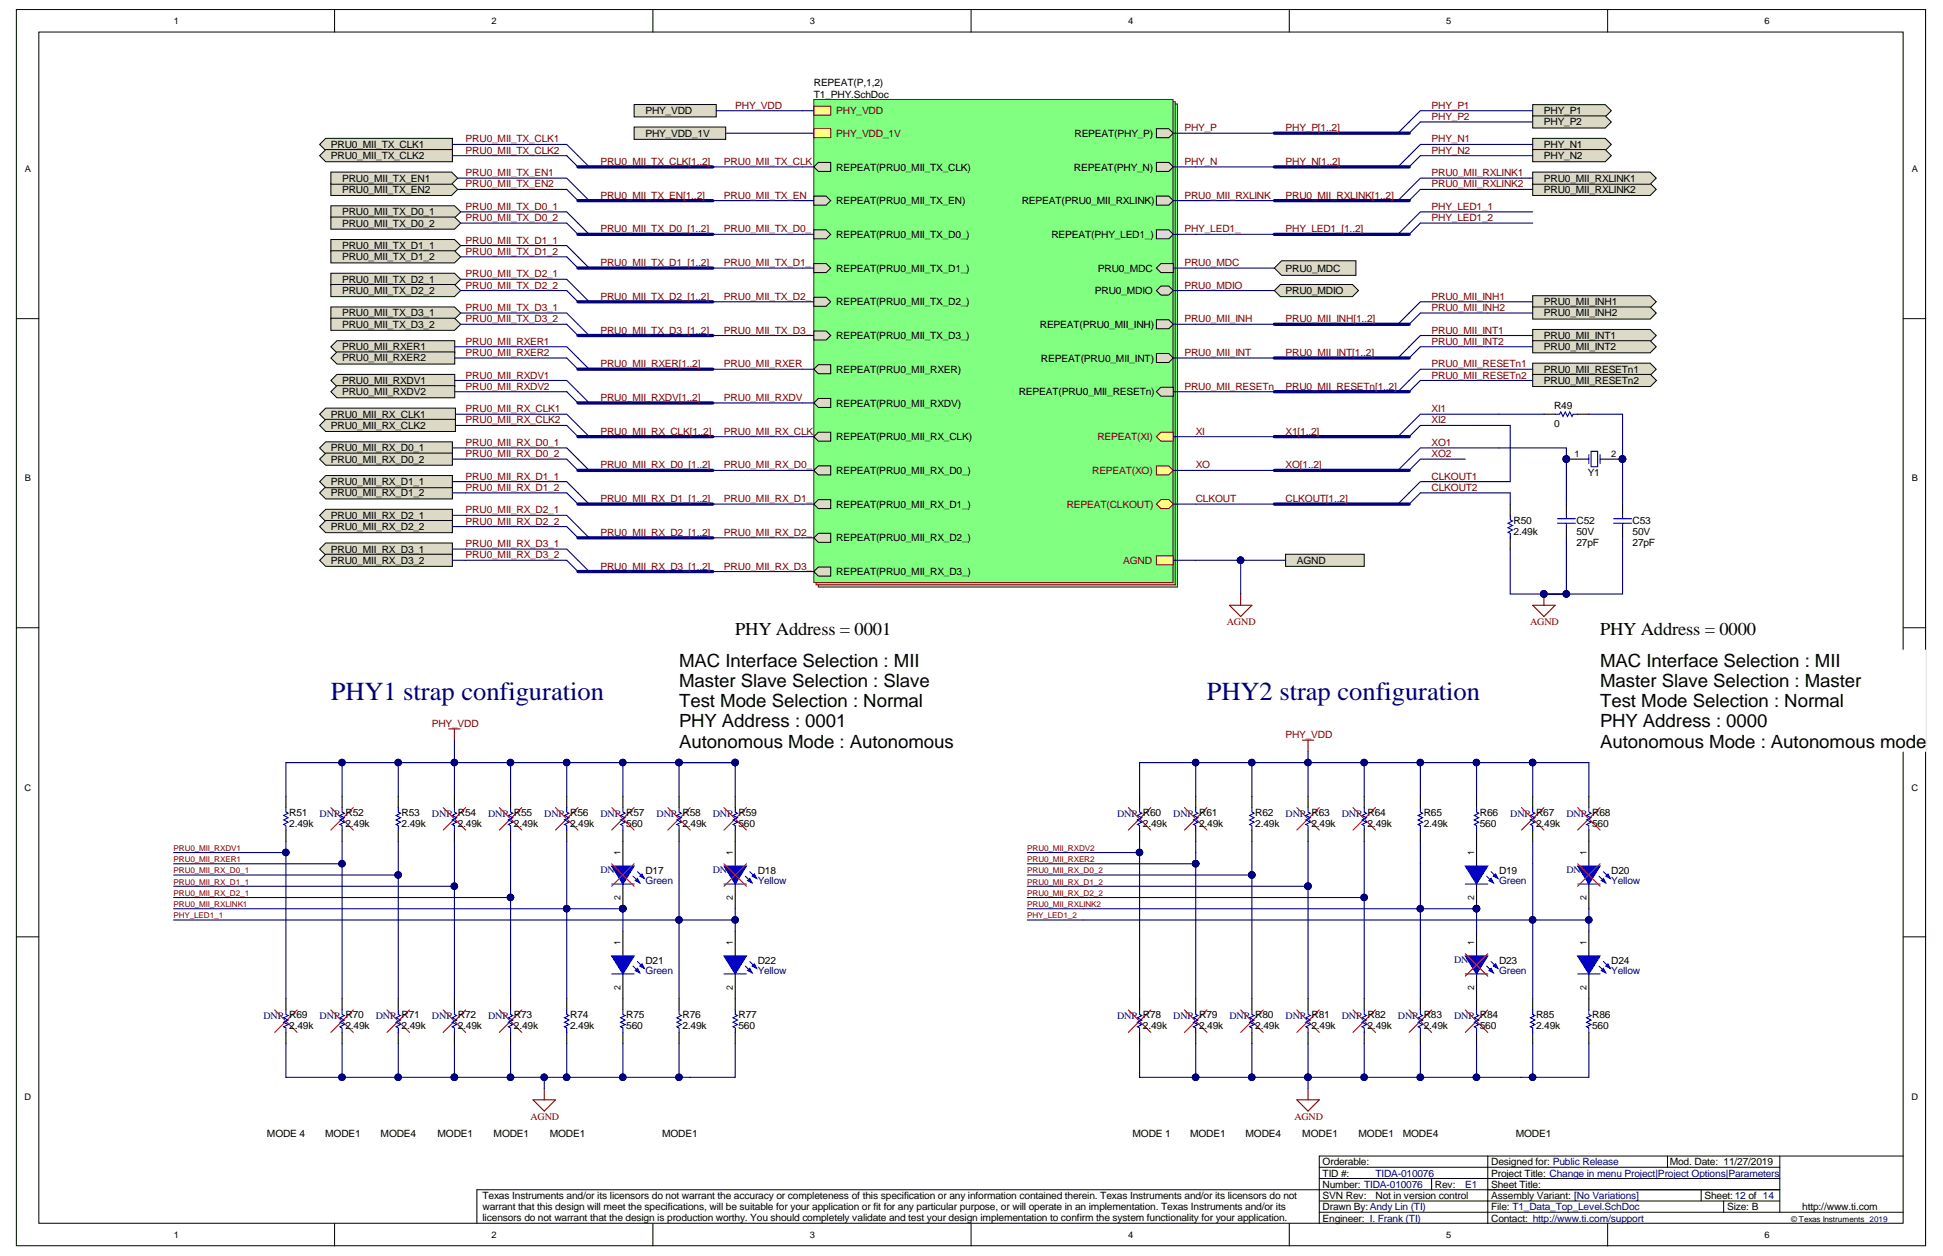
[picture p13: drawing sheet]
<svg xmlns="http://www.w3.org/2000/svg" width="432mm" height="279mm" viewBox="0 0 432 279" stroke-linecap="round" stroke-linejoin="round" font-family="sans-serif">
<defs><g id="words">
<g font-size="5.8" fill="#000080">
<text x="73.5" y="155.6">PHY1 strap configuration</text>
<text x="268.2" y="155.6">PHY2 strap configuration</text>
</g>
<g font-size="4">
<text x="163.4" y="141.1">PHY Address = 0001</text>
<text x="355.6" y="141.1">PHY Address = 0000</text>
<text x="150.9" y="148.1">MAC Interface Selection : MII</text>
<text x="355.6" y="148.1">MAC Interface Selection : MII</text>
<text x="150.9" y="152.6">Master Slave Selection : Slave</text>
<text x="355.6" y="152.6">Master Slave Selection : Master</text>
<text x="150.9" y="157.1">Test Mode Selection : Normal</text>
<text x="150.9" y="161.6">PHY Address : 0001</text>
<text x="355.6" y="157.1">Test Mode Selection : Normal</text>
<text x="355.6" y="161.6">PHY Address : 0000</text>
<text x="150.9" y="166.1">Autonomous Mode : Autonomous</text>
<text x="355.6" y="166.1">Autonomous Mode : Autonomous mode</text>
<text x="150.9" y="170.6">mode</text>
</g>
<g font-size="2.2">
<text x="180.9" y="19.2">REPEAT(P,1,2)</text>
<text x="180.9" y="21.7">T1_PHY.SchDoc</text>
<text x="143.4" y="25.4">PHY_VDD</text>
<text x="343.1" y="25.4">PHY_P1</text>
<text x="343.1" y="27.9">PHY_P2</text>
<text x="73.5" y="32.9">PRU0_MII_TX_CLK1</text>
<text x="73.5" y="35.3">PRU0_MII_TX_CLK2</text>
<text x="143.4" y="30.4">PHY_VDD_1V</text>
<text x="238.8" y="30.4">REPEAT(PHY_P)</text>
<text x="343.1" y="32.9">PHY_N1</text>
<text x="343.1" y="35.3">PHY_N2</text>
<text x="76" y="40.3">PRU0_MII_TX_EN1</text>
<text x="185.9" y="37.9">REPEAT(PRU0_MII_TX_CLK)</text>
<text x="238.6" y="37.9">REPEAT(PHY_N)</text>
<text x="343.1" y="40.3">PRU0_MII_RXLINK1</text>
<text x="76" y="42.8">PRU0_MII_TX_EN2</text>
<text x="76" y="47.8">PRU0_MII_TX_D0_1</text>
<text x="185.9" y="45.4">REPEAT(PRU0_MII_TX_EN)</text>
<text x="227.1" y="45.4">REPEAT(PRU0_MII_RXLINK)</text>
<text x="343.1" y="42.8">PRU0_MII_RXLINK2</text>
<text x="76" y="50.3">PRU0_MII_TX_D0_2</text>
<text x="185.9" y="52.9">REPEAT(PRU0_MII_TX_D0_)</text>
<text x="233.7" y="52.9">REPEAT(PHY_LED1_)</text>
<text x="76" y="55.3">PRU0_MII_TX_D1_1</text>
<text x="76" y="57.8">PRU0_MII_TX_D1_2</text>
<text x="76" y="62.8">PRU0_MII_TX_D2_1</text>
<text x="76" y="65.3">PRU0_MII_TX_D2_2</text>
<text x="185.9" y="60.4">REPEAT(PRU0_MII_TX_D1_)</text>
<text x="243.3" y="65.4">PRU0_MDIO</text>
<text x="244" y="60.4">PRU0_MDC</text>
<text x="285.7" y="60.3">PRU0_MDC</text>
<text x="285.7" y="65.3">PRU0_MDIO</text>
<text x="76" y="70.3">PRU0_MII_TX_D3_1</text>
<text x="185.9" y="67.9">REPEAT(PRU0_MII_TX_D2_)</text>
<text x="343.1" y="67.8">PRU0_MII_INH1</text>
<text x="343.1" y="70.3">PRU0_MII_INH2</text>
<text x="76" y="72.8">PRU0_MII_TX_D3_2</text>
<text x="76" y="77.8">PRU0_MII_RXER1</text>
<text x="185.9" y="75.4">REPEAT(PRU0_MII_TX_D3_)</text>
<text x="231.1" y="72.9">REPEAT(PRU0_MII_INH)</text>
<text x="343.1" y="75.3">PRU0_MII_INT1</text>
<text x="343.1" y="77.8">PRU0_MII_INT2</text>
<text x="76" y="80.3">PRU0_MII_RXER2</text>
<text x="185.9" y="82.8">REPEAT(PRU0_MII_RXER)</text>
<text x="231.3" y="80.3">REPEAT(PRU0_MII_INT)</text>
<text x="343.1" y="82.8">PRU0_MII_RESETn1</text>
<text x="76" y="85.3">PRU0_MII_RXDV1</text>
<text x="76" y="87.8">PRU0_MII_RXDV2</text>
<text x="226.4" y="87.8">REPEAT(PRU0_MII_RESETn)</text>
<text x="343.1" y="85.3">PRU0_MII_RESETn2</text>
<text x="73.5" y="92.8">PRU0_MII_RX_CLK1</text>
<text x="73.5" y="95.3">PRU0_MII_RX_CLK2</text>
<text x="185.9" y="90.3">REPEAT(PRU0_MII_RXDV)</text>
<text x="345.4" y="94.8">0</text>
<text x="345.4" y="90.8">R49</text>
<text x="73.5" y="100.3">PRU0_MII_RX_D0_1</text>
<text x="185.9" y="97.8">REPEAT(PRU0_MII_RX_CLK)</text>
<text x="73.5" y="102.8">PRU0_MII_RX_D0_2</text>
<text x="73.5" y="107.8">PRU0_MII_RX_D1_1</text>
<text x="185.9" y="105.3">REPEAT(PRU0_MII_RX_D0_)</text>
<text x="352.8" y="105.8">Y1</text>
<text x="73.5" y="110.3">PRU0_MII_RX_D1_2</text>
<text x="185.9" y="112.8">REPEAT(PRU0_MII_RX_D1_)</text>
<text x="73.5" y="115.3">PRU0_MII_RX_D2_1</text>
<text x="73.5" y="117.8">PRU0_MII_RX_D2_2</text>
<text x="336.4" y="118.8">2.49k</text>
<text x="336.4" y="116.3">R50</text>
<text x="350.4" y="118.8">50V</text>
<text x="350.4" y="116.3">C52</text>
<text x="362.8" y="118.8">50V</text>
<text x="362.8" y="116.3">C53</text>
<text x="73.5" y="122.8">PRU0_MII_RX_D3_1</text>
<text x="73.5" y="125.2">PRU0_MII_RX_D3_2</text>
<text x="185.9" y="120.3">REPEAT(PRU0_MII_RX_D2_)</text>
<text x="288.2" y="125.2">AGND</text>
<text x="350.4" y="121.3">27pF</text>
<text x="362.8" y="121.3">27pF</text>
<text x="185.9" y="127.8">REPEAT(PRU0_MII_RX_D3_)</text>
<text x="64.3" y="183.7">2.49k</text>
<text x="64.3" y="181.2">R51</text>
<text x="76.8" y="183.7">2.49k</text>
<text x="89.3" y="183.7">2.49k</text>
<text x="89.3" y="181.2">R53</text>
<text x="101.7" y="183.7">2.49k</text>
<text x="114.2" y="183.7">2.49k</text>
<text x="126.7" y="183.7">2.49k</text>
<text x="139.2" y="183.7">560</text>
<text x="151.7" y="183.7">2.49k</text>
<text x="164.1" y="183.7">560</text>
<text x="254" y="183.7">2.49k</text>
<text x="266.5" y="183.7">2.49k</text>
<text x="279" y="183.7">2.49k</text>
<text x="279" y="181.2">R62</text>
<text x="291.4" y="183.7">2.49k</text>
<text x="303.9" y="183.7">2.49k</text>
<text x="316.4" y="183.7">2.49k</text>
<text x="316.4" y="181.2">R65</text>
<text x="328.9" y="183.7">560</text>
<text x="328.9" y="181.2">R66</text>
<text x="341.4" y="183.7">2.49k</text>
<text x="353.8" y="183.7">560</text>
<text x="143.4" y="194.2">D17</text>
<text x="168.4" y="194.2">D18</text>
<text x="333.1" y="194.2">D19</text>
<text x="358.1" y="194.2">D20</text>
<text x="143.4" y="214.2">D21</text>
<text x="168.4" y="214.2">D22</text>
<text x="333.1" y="214.2">D23</text>
<text x="358.1" y="214.2">D24</text>
<text x="126.7" y="226.2">R74</text>
<text x="139.2" y="226.2">R75</text>
<text x="151.7" y="226.2">R76</text>
<text x="164.1" y="226.2">R77</text>
<text x="341.4" y="226.2">R85</text>
<text x="353.8" y="226.2">R86</text>
<text x="64.3" y="228.7">2.49k</text>
<text x="76.8" y="228.7">2.49k</text>
<text x="89.3" y="228.7">2.49k</text>
<text x="101.7" y="228.7">2.49k</text>
<text x="114.2" y="228.7">2.49k</text>
<text x="126.7" y="228.7">2.49k</text>
<text x="139.2" y="228.7">560</text>
<text x="151.7" y="228.7">2.49k</text>
<text x="164.1" y="228.7">560</text>
<text x="254" y="228.7">2.49k</text>
<text x="266.5" y="228.7">2.49k</text>
<text x="279" y="228.7">2.49k</text>
<text x="291.4" y="228.7">2.49k</text>
<text x="303.9" y="228.7">2.49k</text>
<text x="316.4" y="228.7">2.49k</text>
<text x="328.9" y="228.7">560</text>
<text x="341.4" y="228.7">2.49k</text>
<text x="353.8" y="228.7">560</text>
<text x="59.3" y="252.7">MODE 4</text>
<text x="72.3" y="252.7">MODE1</text>
<text x="84.6" y="252.7">MODE4</text>
<text x="97.2" y="252.7">MODE1</text>
<text x="109.7" y="252.7">MODE1</text>
<text x="122.2" y="252.7">MODE1</text>
<text x="147.1" y="252.7">MODE1</text>
<text x="251.7" y="252.7">MODE 1</text>
<text x="264.5" y="252.7">MODE1</text>
<text x="276.8" y="252.7">MODE4</text>
<text x="289.4" y="252.7">MODE1</text>
<text x="301.9" y="252.7">MODE1</text>
<text x="311.7" y="252.7">MODE4</text>
<text x="336.8" y="252.7">MODE1</text>
<text x="293.9" y="263.9">Number: TIDA-010076</text>
<text x="293.9" y="261.4">TID #:</text>
<text x="293.9" y="258.9">Orderable:</text>
<text x="318.9" y="263.9">Rev:</text>
<text x="331.4" y="263.9">Sheet Title:</text>
<text x="331.4" y="261.4">Project Title: Change in menu Project|Project Options|Parameters</text>
<text x="331.4" y="258.9">Designed for: Public Release</text>
<text x="371.1" y="258.9">Mod. Date: 11/27/2019</text>
<text x="107.2" y="266.3">Texas Instruments and/or its licensors do not warrant the accuracy or completeness of this specification or any information contained therein. Texas Instruments and/or its licensors do not</text>
<text x="107.2" y="268.8">warrant that this design will meet the specifications, will be suitable for your application or fit for any particular purpose, or will operate in an implementation. Texas Instruments and/or its</text>
<text x="293.9" y="268.9">Drawn By:Andy Lin (TI)</text>
<text x="293.9" y="266.4">SVN Rev:</text>
<text x="305.7" y="266.4">Not in version control</text>
<text x="331.4" y="268.9">File: T1_Data_Top_Level.SchDoc</text>
<text x="331.4" y="266.4">Assembly Variant: [No Variations]</text>
<text x="378.8" y="266.4">Sheet: 12 of 14</text>
<text x="383.8" y="268.9">Size: B</text>
<text x="400.5" y="268.9">http://www.ti.com</text>
<text x="107.2" y="271.2">licensors do not warrant that the design is production worthy. You should completely validate and test your design implementation to confirm the system functionality for your application.</text>
<text x="293.9" y="271.4">Engineer: I. Frank (TI)</text>
<text x="331.4" y="271.4">Contact: http://www.ti.com/support</text>
</g>
<g font-size="2.2" fill="#800000">
<text x="163.4" y="24.2">PHY_VDD</text>
<text x="185.9" y="25.4">PHY_VDD</text>
<text x="263.2" y="29.2">PHY_P</text>
<text x="285.7" y="29.2">PHY_P[1..2]</text>
<text x="318.2" y="24.2">PHY_P1</text>
<text x="318.2" y="26.7">PHY_P2</text>
<text x="103.5" y="34.2">PRU0_MII_TX_CLK2</text>
<text x="103.5" y="31.7">PRU0_MII_TX_CLK1</text>
<text x="185.9" y="30.4">PHY_VDD_1V</text>
<text x="318.2" y="31.7">PHY_N1</text>
<text x="318.2" y="34.2">PHY_N2</text>
<text x="103.5" y="41.6">PRU0_MII_TX_EN2</text>
<text x="103.5" y="39.1">PRU0_MII_TX_EN1</text>
<text x="133.4" y="36.6">PRU0_MII_TX_CLK[1..2]</text>
<text x="160.9" y="36.6">PRU0_MII_TX_CLK</text>
<text x="263.2" y="36.6">PHY_N</text>
<text x="285.7" y="36.6">PHY_N[1..2]</text>
<text x="318.2" y="39.1">PRU0_MII_RXLINK1</text>
<text x="318.2" y="41.6">PRU0_MII_RXLINK2</text>
<text x="103.5" y="46.6">PRU0_MII_TX_D0_1</text>
<text x="133.4" y="44.1">PRU0_MII_TX_EN[1..2]</text>
<text x="160.9" y="44.1">PRU0_MII_TX_EN</text>
<text x="263.2" y="44.1">PRU0_MII_RXLINK</text>
<text x="285.7" y="44.1">PRU0_MII_RXLINK[1..2]</text>
<text x="318.2" y="46.6">PHY_LED1_1</text>
<text x="103.5" y="49.1">PRU0_MII_TX_D0_2</text>
<text x="133.4" y="51.6">PRU0_MII_TX_D0_[1..2]</text>
<text x="160.9" y="51.6">PRU0_MII_TX_D0_</text>
<text x="263.2" y="51.6">PHY_LED1_</text>
<text x="285.7" y="51.6">PHY_LED1_[1..2]</text>
<text x="318.2" y="49.1">PHY_LED1_2</text>
<text x="103.5" y="56.6">PRU0_MII_TX_D1_2</text>
<text x="103.5" y="54.1">PRU0_MII_TX_D1_1</text>
<text x="133.4" y="59.1">PRU0_MII_TX_D1_[1..2]</text>
<text x="160.9" y="59.1">PRU0_MII_TX_D1_</text>
<text x="263.2" y="59.1">PRU0_MDC</text>
<text x="103.5" y="64.1">PRU0_MII_TX_D2_2</text>
<text x="103.5" y="61.6">PRU0_MII_TX_D2_1</text>
<text x="263.2" y="64.1">PRU0_MDIO</text>
<text x="103.5" y="71.6">PRU0_MII_TX_D3_2</text>
<text x="103.5" y="69.1">PRU0_MII_TX_D3_1</text>
<text x="133.4" y="66.6">PRU0_MII_TX_D2_[1..2]</text>
<text x="160.9" y="66.6">PRU0_MII_TX_D2_</text>
<text x="263.2" y="71.6">PRU0_MII_INH</text>
<text x="285.7" y="71.6">PRU0_MII_INH[1..2]</text>
<text x="318.2" y="66.6">PRU0_MII_INH1</text>
<text x="318.2" y="69.1">PRU0_MII_INH2</text>
<text x="103.5" y="76.6">PRU0_MII_RXER1</text>
<text x="133.4" y="74.1">PRU0_MII_TX_D3_[1..2]</text>
<text x="160.9" y="74.1">PRU0_MII_TX_D3_</text>
<text x="318.2" y="76.6">PRU0_MII_INT2</text>
<text x="318.2" y="74.1">PRU0_MII_INT1</text>
<text x="103.5" y="79.1">PRU0_MII_RXER2</text>
<text x="133.4" y="81.6">PRU0_MII_RXER[1..2]</text>
<text x="160.9" y="81.6">PRU0_MII_RXER</text>
<text x="263.2" y="79.1">PRU0_MII_INT</text>
<text x="285.7" y="79.1">PRU0_MII_INT[1..2]</text>
<text x="318.2" y="81.6">PRU0_MII_RESETn1</text>
<text x="103.5" y="86.6">PRU0_MII_RXDV2</text>
<text x="103.5" y="84.1">PRU0_MII_RXDV1</text>
<text x="133.4" y="89.1">PRU0_MII_RXDV[1..2]</text>
<text x="160.9" y="89.1">PRU0_MII_RXDV</text>
<text x="263.2" y="86.6">PRU0_MII_RESETn</text>
<text x="285.7" y="86.6">PRU0_MII_RESETn[1..2]</text>
<text x="318.2" y="84.1">PRU0_MII_RESETn2</text>
<text x="103.5" y="94.1">PRU0_MII_RX_CLK2</text>
<text x="103.5" y="91.6">PRU0_MII_RX_CLK1</text>
<text x="318.2" y="94.1">XI2</text>
<text x="318.2" y="91.6">XI1</text>
<text x="103.5" y="101.6">PRU0_MII_RX_D0_2</text>
<text x="103.5" y="99.1">PRU0_MII_RX_D0_1</text>
<text x="133.4" y="96.6">PRU0_MII_RX_CLK[1..2]</text>
<text x="160.9" y="96.6">PRU0_MII_RX_CLK</text>
<text x="243.9" y="97.8">REPEAT(XI)</text>
<text x="265.7" y="96.6">XI</text>
<text x="285.7" y="96.6">X1[1..2]</text>
<text x="318.2" y="101.6">XO2</text>
<text x="318.2" y="99.1">XO1</text>
<text x="103.5" y="106.6">PRU0_MII_RX_D1_1</text>
<text x="133.4" y="104.1">PRU0_MII_RX_D0_[1..2]</text>
<text x="160.9" y="104.1">PRU0_MII_RX_D0_</text>
<text x="242.7" y="105.3">REPEAT(XO)</text>
<text x="265.7" y="104.1">XO</text>
<text x="285.7" y="104.1">XO[1..2]</text>
<text x="318.2" y="106.6">CLKOUT1</text>
<text x="103.5" y="109.1">PRU0_MII_RX_D1_2</text>
<text x="133.4" y="111.6">PRU0_MII_RX_D1_[1..2]</text>
<text x="160.9" y="111.6">PRU0_MII_RX_D1_</text>
<text x="237.1" y="112.8">REPEAT(CLKOUT)</text>
<text x="265.7" y="111.6">CLKOUT</text>
<text x="285.7" y="111.6">CLKOUT[1..2]</text>
<text x="318.2" y="109.1">CLKOUT2</text>
<text x="103.5" y="116.6">PRU0_MII_RX_D2_2</text>
<text x="103.5" y="114.1">PRU0_MII_RX_D2_1</text>
<text x="133.4" y="119.1">PRU0_MII_RX_D2_[1..2]</text>
<text x="160.9" y="119.1">PRU0_MII_RX_D2_</text>
<text x="103.5" y="121.6">PRU0_MII_RX_D3_1</text>
<text x="103.5" y="124.1">PRU0_MII_RX_D3_2</text>
<text x="249.6" y="125.3">AGND</text>
<text x="133.4" y="126.5">PRU0_MII_RX_D3_[1..2]</text>
<text x="160.9" y="126.5">PRU0_MII_RX_D3_</text>
<text x="272.7" y="138.9">AGND</text>
<text x="340.1" y="138.9">AGND</text>
<text x="96" y="161.5">PHY_VDD</text>
<text x="285.7" y="164">PHY_VDD</text>
<text x="117.9" y="248.8">AGND</text>
<text x="287.6" y="248.8">AGND</text>
</g>
<g font-size="2.2" fill="#000080">
<text x="71" y="181.5">DNP R52</text>
<text x="96" y="181.5">DNP R54</text>
<text x="108.5" y="181.5">DNP R55</text>
<text x="121" y="181.5">DNP R56</text>
<text x="133.4" y="181.5">DNP R57</text>
<text x="145.9" y="181.5">DNP R58</text>
<text x="158.4" y="181.5">DNP R59</text>
<text x="248.3" y="181.5">DNP R60</text>
<text x="260.7" y="181.5">DNP R61</text>
<text x="285.7" y="181.5">DNP R63</text>
<text x="298.2" y="181.5">DNP R64</text>
<text x="335.6" y="181.5">DNP R67</text>
<text x="348.1" y="181.5">DNP R68</text>
<text x="133.4" y="193.9">DNP</text>
<text x="143.4" y="196.5">Green</text>
<text x="158.4" y="193.9">DNP</text>
<text x="168.4" y="196.5">Yellow</text>
<text x="333.1" y="196.5">Green</text>
<text x="348.1" y="193.9">DNP</text>
<text x="358.1" y="196.5">Yellow</text>
<text x="323.1" y="213.9">DNP</text>
<text x="143.4" y="216.4">Green</text>
<text x="168.4" y="216.4">Yellow</text>
<text x="333.1" y="216.4">Green</text>
<text x="358.1" y="216.4">Yellow</text>
<text x="58.6" y="226.4">DNP R69</text>
<text x="71" y="226.4">DNP R70</text>
<text x="83.5" y="226.4">DNP R71</text>
<text x="96" y="226.4">DNP R72</text>
<text x="108.5" y="226.4">DNP R73</text>
<text x="248.3" y="226.4">DNP R78</text>
<text x="260.7" y="226.4">DNP R79</text>
<text x="273.2" y="226.4">DNP R80</text>
<text x="285.7" y="226.4">DNP R81</text>
<text x="298.2" y="226.4">DNP R82</text>
<text x="310.7" y="226.4">DNP R83</text>
<text x="323.1" y="226.4">DNP R84</text>
<text x="305.7" y="261.4">TIDA-010076</text>
<text x="325.6" y="263.9">E1</text>
</g>
<g font-size="2">
<text x="38.7" y="5.3">1</text>
<text x="109.2" y="5.3">2</text>
<text x="179.9" y="5.3">3</text>
<text x="250.7" y="5.3">4</text>
<text x="321.4" y="5.3">5</text>
<text x="392.1" y="5.3">6</text>
<text x="5.5" y="38.3">A</text>
<text x="424.8" y="38.3">A</text>
<text x="349.9" y="101.6">1</text>
<text x="358.1" y="101.6">2</text>
<text x="5.5" y="107">B</text>
<text x="424.9" y="107">B</text>
<text x="5.5" y="175.6">C</text>
<text x="424.8" y="175.6">C</text>
<text x="137.9" y="189.9" transform="rotate(-90 137.9 189.9)">1</text>
<text x="162.9" y="189.9" transform="rotate(-90 162.9 189.9)">1</text>
<text x="327.6" y="189.9" transform="rotate(-90 327.6 189.9)">1</text>
<text x="352.6" y="189.9" transform="rotate(-90 352.6 189.9)">1</text>
<text x="137.9" y="199.9" transform="rotate(-90 137.9 199.9)">2</text>
<text x="162.9" y="199.9" transform="rotate(-90 162.9 199.9)">2</text>
<text x="327.6" y="199.9" transform="rotate(-90 327.6 199.9)">2</text>
<text x="352.6" y="199.9" transform="rotate(-90 352.6 199.9)">2</text>
<text x="137.9" y="209.9" transform="rotate(-90 137.9 209.9)">1</text>
<text x="162.9" y="209.9" transform="rotate(-90 162.9 209.9)">1</text>
<text x="327.6" y="209.9" transform="rotate(-90 327.6 209.9)">1</text>
<text x="352.6" y="209.9" transform="rotate(-90 352.6 209.9)">1</text>
<text x="137.9" y="219.9" transform="rotate(-90 137.9 219.9)">2</text>
<text x="162.9" y="219.9" transform="rotate(-90 162.9 219.9)">2</text>
<text x="327.6" y="219.9" transform="rotate(-90 327.6 219.9)">2</text>
<text x="352.6" y="219.9" transform="rotate(-90 352.6 219.9)">2</text>
<text x="5.5" y="244.3">D</text>
<text x="424.8" y="244.3">D</text>
<text x="38.7" y="275">1</text>
<text x="109.2" y="275">2</text>
<text x="179.9" y="275">3</text>
<text x="250.7" y="275">4</text>
<text x="321.4" y="275">5</text>
<text x="392.1" y="275">6</text>
</g>
<g font-size="1.8" fill="#800000">
<text x="38.6" y="189">PRU0_MII_RXDV1</text>
<text x="38.6" y="191.5">PRU0_MII_RXER1</text>
<text x="228.3" y="191.5">PRU0_MII_RXER2</text>
<text x="228.3" y="189">PRU0_MII_RXDV2</text>
<text x="38.6" y="194">PRU0_MII_RX_D0_1</text>
<text x="38.6" y="196.5">PRU0_MII_RX_D1_1</text>
<text x="228.3" y="196.5">PRU0_MII_RX_D1_2</text>
<text x="228.3" y="194">PRU0_MII_RX_D0_2</text>
<text x="38.6" y="199">PRU0_MII_RX_D2_1</text>
<text x="38.6" y="201.5">PRU0_MII_RXLINK1</text>
<text x="228.3" y="199">PRU0_MII_RX_D2_2</text>
<text x="228.3" y="201.5">PRU0_MII_RXLINK2</text>
<text x="38.6" y="204">PHY_LED1_1</text>
<text x="228.3" y="204">PHY_LED1_2</text>
</g>
<text font-size="1.8" x="398" y="271.4">© Texas Instruments 2019</text>
</g></defs>
<g fill="#fff" stroke="#000" stroke-width=".22">
<path d="M3.6 2.1h424.3v274.7h-424.3z"/>
<path d="M8.6 7.1h414.3v264.7h-414.3z"/>
</g>
<g fill="none" stroke="#000" stroke-width=".22">
<path d="M74.4 2.1v5M145.1 2.1v5M215.8 2.1v5M286.5 2.1v5M357.3 2.1v5M3.6 70.8h5M423 70.8h5M3.6 139.5h5M423 139.5h5M3.6 208.1h5M423 208.1h5M293.2 259.3h102.3"/>
<path d="M330.6 256.8h-37.4v15M370.6 256.8v2.5M395.5 256.8v12.5M423 256.8h-92.4v15M74.4 271.8v5M145.1 271.8v5M215.8 271.8v5M286.5 271.8v5M293.2 269.3h129.8M293.2 266.8h102.3M293.2 261.8h102.3M318.2 261.8v2.5"/>
<path d="M357.3 271.8v5M378.1 264.3v2.5M383.1 266.8v2.5M395.5 264.3h-289.5v7.5"/>
</g>
<g fill="#80ff80" stroke="#800000" stroke-width=".22">
<path d="M181.9 23.1h79.8v107.3h-79.8z"/>
<path d="M181.4 22.6h79.8v107.3h-79.8z"/>
<path d="M180.9 22.1h79.8v107.3h-79.8z"/>
</g>
<path d="M257 71h2.7l1 1-1 1h-2.7z" fill-rule="evenodd" fill="#dcd9c7"/>
<path d="M257 71h2.7l1 1-1 1h-2.7z" fill="none" stroke="#000" stroke-width=".22"/>
<path d="M257 78.5h2.7l1 1-1 1h-2.7z" fill-rule="evenodd" fill="#dcd9c7"/>
<path d="M257 78.5h2.7l1 1-1 1h-2.7z" fill="none" stroke="#000" stroke-width=".22"/>
<path d="M258 86h2.7v2h-2.7l-1-1z" fill-rule="evenodd" fill="#dcd9c7"/>
<path d="M258 86h2.7v2h-2.7l-1-1z" fill="none" stroke="#000" stroke-width=".22"/>
<path d="M181.9 36.1h2.7v2h-2.7l-1-1z" fill-rule="evenodd" fill="#dcd9c7"/>
<path d="M181.9 36.1h2.7v2h-2.7l-1-1z" fill="none" stroke="#000" stroke-width=".22"/>
<path d="M180.9 43.6h2.7l1 1-1 1h-2.7z" fill-rule="evenodd" fill="#dcd9c7"/>
<path d="M180.9 43.6h2.7l1 1-1 1h-2.7z" fill="none" stroke="#000" stroke-width=".22"/>
<path d="M180.9 51.1h2.7l1 1-1 1h-2.7z" fill-rule="evenodd" fill="#dcd9c7"/>
<path d="M180.9 51.1h2.7l1 1-1 1h-2.7z" fill="none" stroke="#000" stroke-width=".22"/>
<path d="M180.9 58.6h2.7l1 1-1 1h-2.7z" fill-rule="evenodd" fill="#dcd9c7"/>
<path d="M180.9 58.6h2.7l1 1-1 1h-2.7z" fill="none" stroke="#000" stroke-width=".22"/>
<path d="M180.9 66.1h2.7l1 1-1 .9h-2.7z" fill-rule="evenodd" fill="#dcd9c7"/>
<path d="M180.9 66.1h2.7l1 1-1 .9h-2.7z" fill="none" stroke="#000" stroke-width=".22"/>
<path d="M180.9 73.5h2.7l1 1-1 1h-2.7z" fill-rule="evenodd" fill="#dcd9c7"/>
<path d="M180.9 73.5h2.7l1 1-1 1h-2.7z" fill="none" stroke="#000" stroke-width=".22"/>
<path d="M181.9 103.5h2.7v2h-2.7l-1-1z" fill-rule="evenodd" fill="#dcd9c7"/>
<path d="M181.9 103.5h2.7v2h-2.7l-1-1z" fill="none" stroke="#000" stroke-width=".22"/>
<path d="M181.9 111h2.7v2h-2.7l-1-1z" fill-rule="evenodd" fill="#dcd9c7"/>
<path d="M181.9 111h2.7v2h-2.7l-1-1z" fill="none" stroke="#000" stroke-width=".22"/>
<path d="M181.9 118.5h2.7v2h-2.7l-1-1z" fill-rule="evenodd" fill="#dcd9c7"/>
<path d="M181.9 118.5h2.7v2h-2.7l-1-1z" fill="none" stroke="#000" stroke-width=".22"/>
<path d="M181.9 126h2.7v2h-2.7l-1-1z" fill-rule="evenodd" fill="#dcd9c7"/>
<path d="M181.9 126h2.7v2h-2.7l-1-1z" fill="none" stroke="#000" stroke-width=".22"/>
<path d="M181.9 81h2.7v2h-2.7l-1-1z" fill-rule="evenodd" fill="#dcd9c7"/>
<path d="M181.9 81h2.7v2h-2.7l-1-1z" fill="none" stroke="#000" stroke-width=".22"/>
<path d="M181.9 88.5h2.7v2h-2.7l-1-1z" fill-rule="evenodd" fill="#dcd9c7"/>
<path d="M181.9 88.5h2.7v2h-2.7l-1-1z" fill="none" stroke="#000" stroke-width=".22"/>
<path d="M181.9 96h2.7v2h-2.7l-1-1z" fill-rule="evenodd" fill="#dcd9c7"/>
<path d="M181.9 96h2.7v2h-2.7l-1-1z" fill="none" stroke="#000" stroke-width=".22"/>
<path d="M257 43.6h2.7l1 1-1 1h-2.7z" fill-rule="evenodd" fill="#dcd9c7"/>
<path d="M257 43.6h2.7l1 1-1 1h-2.7z" fill="none" stroke="#000" stroke-width=".22"/>
<path d="M258 63.6h1.7l1 1-1 1h-1.7l-1-1z" fill-rule="evenodd" fill="#dcd9c7"/>
<path d="M258 63.6h1.7l1 1-1 1h-1.7l-1-1z" fill="none" stroke="#000" stroke-width=".22"/>
<path d="M258 58.6h2.7v2h-2.7l-1-1z" fill-rule="evenodd" fill="#dcd9c7"/>
<path d="M258 58.6h2.7v2h-2.7l-1-1z" fill="none" stroke="#000" stroke-width=".22"/>
<path d="M257 28.6h2.7l1 1-1 1h-2.7z" fill-rule="evenodd" fill="#dcd9c7"/>
<path d="M257 28.6h2.7l1 1-1 1h-2.7z" fill="none" stroke="#000" stroke-width=".22"/>
<path d="M257 36.1h2.7l1 1-1 1h-2.7z" fill-rule="evenodd" fill="#dcd9c7"/>
<path d="M257 36.1h2.7l1 1-1 1h-2.7z" fill="none" stroke="#000" stroke-width=".22"/>
<path d="M257 51.1h2.7l1 1-1 1h-2.7z" fill-rule="evenodd" fill="#d9d9d9"/>
<path d="M257 51.1h2.7l1 1-1 1h-2.7z" fill="none" stroke="#000" stroke-width=".22"/>
<path d="M257 123.5h3.7v2h-3.7z" fill-rule="evenodd" fill="#ffff80"/>
<path d="M257 123.5h3.7v2h-3.7z" fill="none" stroke="#800000" stroke-width=".22"/>
<path d="M180.9 23.6h3.7v2h-3.7z" fill-rule="evenodd" fill="#ffff80"/>
<path d="M180.9 23.6h3.7v2h-3.7z" fill="none" stroke="#800000" stroke-width=".22"/>
<path d="M257 103.5h2.7l1 1-1 1h-2.7z" fill-rule="evenodd" fill="#ffff80"/>
<path d="M257 103.5h2.7l1 1-1 1h-2.7z" fill="none" stroke="#800000" stroke-width=".22"/>
<path d="M258 96h2.7v2h-2.7l-1-1z" fill-rule="evenodd" fill="#ffff80"/>
<path d="M258 96h2.7v2h-2.7l-1-1z" fill="none" stroke="#800000" stroke-width=".22"/>
<path d="M258 111h1.7l1 1-1 1h-1.7l-1-1z" fill-rule="evenodd" fill="#ffff80"/>
<path d="M258 111h1.7l1 1-1 1h-1.7l-1-1z" fill="none" stroke="#800000" stroke-width=".22"/>
<path d="M180.9 28.6h3.7v2h-3.7z" fill-rule="evenodd" fill="#ffff80"/>
<path d="M180.9 28.6h3.7v2h-3.7z" fill="none" stroke="#800000" stroke-width=".22"/>
<path d="M140.9 23.2h18.3v2.8h-18.3z" fill-rule="evenodd" fill="#dcd9c7" stroke="#000" stroke-width=".22"/>
<path d="M340.6 27.1h-24.9l-2.5 2.5M265.7 124.5h10v7.5" fill="none" stroke="#000080" stroke-width=".25"/>
<circle cx="275.7" cy="124.5" r=".72" fill="#000080" stroke="#000080" stroke-width=".22"/>
<path d="M273.2 134.5h5l-2.5 2.5zM275.7 132v2.5" fill="none" stroke="#800000" stroke-width=".25"/>
<g fill="#dcd9c7" stroke="#000" stroke-width=".22">
<path d="M340.6 23.2h16.1l1.4 1.4-1.4 1.3h-16.1z" fill-rule="evenodd"/>
<path d="M340.6 25.7h16.1l1.4 1.4-1.4 1.3h-16.1z" fill-rule="evenodd"/>
<path d="M340.6 30.7h16.1l1.4 1.4-1.4 1.3h-16.1z" fill-rule="evenodd"/>
<path d="M340.6 33.2h16.1l1.4 1.4-1.4 1.3h-16.1z" fill-rule="evenodd"/>
</g>
<g fill="none" stroke="#000080" stroke-width=".25">
<path d="M125.9 34.6l2.5 2.5M128.4 34.6l2.5 2.5M158.4 37.1h20M265.7 29.6h17.5M265.7 37.1h17.5M340.6 24.6h-24.9l-5 5M340.6 32.1h-24.9l-5 5M125.9 42.1l2.5 2.5M125.9 49.6l2.5 2.5M125.9 57.1l2.5 2.5M128.4 49.6l2.5 2.5M128.4 57.1l2.5 2.5"/>
<path d="M158.4 44.6h20M158.4 52.1h20M158.4 59.6h20M265.7 44.6h17.5M265.7 52.1h17.5M265.7 59.6h17.5M315.7 42.1h14.9M125.9 64.6l2.5 2.5M125.9 72l2.5 2.5M125.9 79.5l2.5 2.5M128.4 64.6l2.5 2.5M128.4 72l2.5 2.5"/>
<path d="M128.4 79.5l2.5 2.5M158.4 67.1h20M158.4 74.5h20M265.7 64.6h17.5M265.7 72h17.5M265.7 79.5h17.5M330.6 67.1h-14.9l-5 4.9M330.6 74.5h-14.9l-5 5M330.6 69.5h-14.9l-2.5 2.5M330.6 77h-14.9l-2.5 2.5M103.5 99.5h22.4l5 5M125.9 87l2.5 2.5"/>
<path d="M125.9 94.5l2.5 2.5M128.4 87l2.5 2.5M128.4 94.5l2.5 2.5M158.4 82h20M158.4 89.5h20M158.4 97h20M330.6 82h-14.9l-5 5M330.6 84.5h-14.9l-2.5 2.5M103.5 114.5h22.4l5 5M103.5 107h22.4l5 5M103.5 117h22.4l2.5 2.5M103.5 109.5h22.4l2.5 2.5"/>
<path d="M103.5 102h22.4l2.5 2.5M158.4 119.5h20M158.4 112h20M158.4 104.5h20M103.5 122h22.4l5 5M103.5 124.5h22.4l2.5 2.5M158.4 127h20M76 169.4v7.5M88.5 169.4v7.5M101 164.4v12.5M113.5 169.4v7.5M125.9 169.4v7.5"/>
<path d="M150.9 169.4v7.5M163.4 169.4h-99.9v7.5M253.3 176.9v-7.5h87.3v7.5M265.7 169.4v7.5M278.2 169.4v7.5M290.7 166.9v10M303.2 169.4v7.5M315.7 169.4v7.5M38.6 189.4h24.9M38.6 191.9h37.4M38.6 194.4h49.9M38.6 196.9h62.4"/>
<path d="M63.5 186.9v35M76 186.9v35M88.5 186.9v35M101 186.9v35M113.5 186.9v35M125.9 186.9v35M228.3 189.4h25M228.3 191.9h37.4M228.3 194.4h49.9M228.3 196.9h62.4M228.3 199.4h74.9M253.3 186.9v35"/>
<path d="M303.2 186.9v35M315.7 191.9v30M340.6 191.9v30M63.5 231.9v7.5M76 231.9v7.5M88.5 231.9v7.5M101 231.9v7.5h20v2.5M113.5 231.9v7.5M125.9 231.9v7.5M150.9 231.9v7.5h2.5M253.3 231.9v7.5h87.3v-7.5M265.7 231.9v7.5"/>
<path d="M278.2 231.9v7.5M290.7 231.9v10M303.2 231.9v7.5M315.7 231.9v7.5"/>
</g>
<g fill="none" stroke="#000080" stroke-width=".74">
<path d="M128.4 37.1h30M283.2 37.1h30M283.2 29.6h30M128.4 44.6h30M128.4 52.1h30M128.4 59.6h30M283.2 44.6h30M283.2 52.1h30M128.4 67.1h30M128.4 74.5h30M283.2 72h30M283.2 79.5h30"/>
<path d="M128.4 82h30M128.4 89.5h30M128.4 97h30M283.2 87h30M128.4 119.5h30M128.4 112h30M128.4 104.5h30M128.4 127h30"/>
</g>
<g fill="#000080" stroke="#000080" stroke-width=".22">
<circle cx="88.5" cy="194.4" r=".72"/>
<circle cx="63.5" cy="189.4" r=".72"/>
<circle cx="76" cy="191.9" r=".72"/>
<circle cx="101" cy="196.9" r=".72"/>
<circle cx="76" cy="239.3" r=".72"/>
<circle cx="101" cy="239.3" r=".72"/>
<circle cx="88.5" cy="169.4" r=".72"/>
<circle cx="101" cy="169.4" r=".72"/>
<circle cx="113.4" cy="199.4" r=".72"/>
<circle cx="113.4" cy="239.3" r=".72"/>
<circle cx="113.4" cy="169.4" r=".72"/>
<circle cx="125.9" cy="201.9" r=".72"/>
<circle cx="125.9" cy="239.3" r=".72"/>
<circle cx="125.9" cy="169.4" r=".72"/>
<circle cx="150.9" cy="239.3" r=".72"/>
<circle cx="88.5" cy="239.3" r=".72"/>
<circle cx="120.9" cy="239.3" r=".72"/>
<circle cx="76" cy="169.4" r=".72"/>
<circle cx="150.9" cy="169.4" r=".72"/>
<circle cx="138.4" cy="169.4" r=".72"/>
<circle cx="163.4" cy="169.4" r=".72"/>
<circle cx="253.2" cy="189.4" r=".72"/>
<circle cx="265.7" cy="239.3" r=".72"/>
<circle cx="290.7" cy="239.3" r=".72"/>
<circle cx="278.2" cy="169.4" r=".72"/>
<circle cx="290.7" cy="169.4" r=".72"/>
<circle cx="303.1" cy="199.4" r=".72"/>
<circle cx="303.1" cy="239.3" r=".72"/>
<circle cx="303.1" cy="169.4" r=".72"/>
<circle cx="265.7" cy="191.9" r=".72"/>
<circle cx="278.2" cy="194.4" r=".72"/>
<circle cx="290.7" cy="196.9" r=".72"/>
<circle cx="315.6" cy="201.9" r=".72"/>
<circle cx="315.6" cy="239.3" r=".72"/>
<circle cx="315.6" cy="169.4" r=".72"/>
<circle cx="340.6" cy="204.4" r=".72"/>
<circle cx="340.6" cy="239.3" r=".72"/>
<circle cx="278.2" cy="239.3" r=".72"/>
<circle cx="328.1" cy="239.3" r=".72"/>
<circle cx="265.7" cy="169.4" r=".72"/>
<circle cx="340.6" cy="169.4" r=".72"/>
<circle cx="328.1" cy="169.4" r=".72"/>
</g>
<path d="M99.7 161.9h2.5M101 161.9v2.5M289.4 164.4h2.5M290.7 164.4v2.5M118.5 244.4h5l-2.5 2.5zM121 241.9v2.5M288.2 244.4h5l-2.5 2.5zM290.7 241.9v2.5" fill="none" stroke="#800000" stroke-width=".25"/>
<g fill="#fff" stroke="#fff" stroke-width=".22">
<path d="M150.9 144.5h67.4v22.4h-67.4z"/>
<path d="M355.6 144.5h72.3v22.4h-72.3z"/>
</g>
<g fill="none" stroke="#f00" stroke-width=".25">
<path d="M73.5 179.4l5 5M78.5 179.4l-5 5M98.5 179.4l5 5M103.5 179.4l-5 5M111 179.4l5 5M116 179.4l-5 5M148.4 179.4l5 5M153.4 179.4l-5 5M263.2 179.4l5 5M268.2 179.4l-5 5M288.2 179.4l5 5M293.2 179.4l-5 5"/>
<path d="M300.7 179.4l5 5M305.7 179.4l-5 5M338.1 179.4l5 5M343.1 179.4l-5 5M61 224.4l5 5M66 224.4l-5 5M73.5 224.4l5 5M78.5 224.4l-5 5M86 224.4l5 5M91 224.4l-5 5M98.5 224.4l5 5M103.5 224.4l-5 5"/>
<path d="M111 224.4l5 5M116 224.4l-5 5M263.2 224.4l5 5M268.2 224.4l-5 5M275.7 224.4l5 5M280.7 224.4l-5 5M288.2 224.4l5 5M293.2 224.4l-5 5M300.7 224.4l5 5M305.7 224.4l-5 5"/>
</g>
<path d="M285.7 123.1h17.5v2.7h-17.5z" fill-rule="evenodd" fill="#dcd9c7" stroke="#000" stroke-width=".22"/>
<path d="M340.6 34.6h-24.9l-2.5 2.5M128.4 42.1l2.5 2.5M265.7 87h17.5" fill="none" stroke="#000080" stroke-width=".25"/>
<g fill="#dcd9c7" stroke="#000" stroke-width=".22">
<path d="M72.4 30.7h28.1v2.7h-28.1l-1.4-1.3z" fill-rule="evenodd"/>
<path d="M72.4 33.2h28.1v2.7h-28.1l-1.4-1.3z" fill-rule="evenodd"/>
<path d="M73.5 40.7h26.9l1.3 1.4-1.3 1.3h-26.9z" fill-rule="evenodd"/>
<path d="M73.5 38.2h26.9l1.3 1.4-1.3 1.3h-26.9z" fill-rule="evenodd"/>
<path d="M73.5 45.7h27.5l1.4 1.4-1.4 1.3h-27.5z" fill-rule="evenodd"/>
<path d="M73.5 48.2h27.5l1.4 1.4-1.4 1.3h-27.5z" fill-rule="evenodd"/>
<path d="M73.5 53.2h27.5l1.4 1.4-1.4 1.3h-27.5z" fill-rule="evenodd"/>
<path d="M73.5 55.7h27.5l1.4 1.4-1.4 1.3h-27.5z" fill-rule="evenodd"/>
<path d="M73.5 60.7h27.5l1.4 1.4-1.4 1.3h-27.5z" fill-rule="evenodd"/>
<path d="M73.5 63.2h27.5l1.4 1.4-1.4 1.3h-27.5z" fill-rule="evenodd"/>
<path d="M73.5 68.2h27.5l1.4 1.3-1.4 1.4h-27.5z" fill-rule="evenodd"/>
<path d="M73.5 70.7h27.5l1.4 1.3-1.4 1.4h-27.5z" fill-rule="evenodd"/>
<path d="M72.4 90.7h28.8v2.7h-28.8l-1.4-1.4z" fill-rule="evenodd"/>
<path d="M72.4 93.2h28.8v2.7h-28.8l-1.4-1.4z" fill-rule="evenodd"/>
<path d="M72.4 108.2h28.1v2.7h-28.1l-1.4-1.4z" fill-rule="evenodd"/>
<path d="M72.4 98.2h28.1v2.7h-28.1l-1.4-1.4z" fill-rule="evenodd"/>
<path d="M72.4 100.7h28.1v2.7h-28.1l-1.4-1.4z" fill-rule="evenodd"/>
<path d="M74.9 83.2h26.2v2.7h-26.2l-1.4-1.4z" fill-rule="evenodd"/>
<path d="M74.9 85.7h26.2v2.7h-26.2l-1.4-1.4z" fill-rule="evenodd"/>
<path d="M74.9 75.7h26.2v2.7h-26.2l-1.4-1.4z" fill-rule="evenodd"/>
<path d="M74.9 78.2h26.2v2.7h-26.2l-1.4-1.4z" fill-rule="evenodd"/>
<path d="M284.8 57.9h16.5v3.3h-16.5l-1.6-1.6z" fill-rule="evenodd"/>
<path d="M284.6 63.2h16l1.3 1.4-1.3 1.3h-16l-1.4-1.3z" fill-rule="evenodd"/>
</g>
<path d="M338.1 39.6h-22.4l-5 5M315.7 42.1l-2.5 2.5M330.6 42.1h7.3" fill="none" stroke="#000080" stroke-width=".25"/>
<path d="M340.6 40.7h26.1l1.4 1.4-1.4 1.3h-26.1z" fill-rule="evenodd" fill="#dcd9c7" stroke="#000" stroke-width=".22"/>
<path d="M338.1 39.6h1.8M337.9 42.1h2.7" fill="none" stroke="#000080" stroke-width=".25"/>
<g fill="#dcd9c7" stroke="#000" stroke-width=".22">
<path d="M340.6 65.7h26.1l1.4 1.4-1.4 1.3h-26.1z" fill-rule="evenodd"/>
<path d="M340.6 38.2h26.1l1.4 1.4-1.4 1.3h-26.1z" fill-rule="evenodd"/>
</g>
<path d="M339.9 39.6h.7" fill="none" stroke="#000080" stroke-width=".25"/>
<path d="M340.6 68.2h26.1l1.4 1.3-1.4 1.4h-26.1z" fill-rule="evenodd" fill="#dcd9c7" stroke="#000" stroke-width=".22"/>
<path d="M330.6 67.1h10M330.6 69.5h10" fill="none" stroke="#000080" stroke-width=".25"/>
<g fill="#dcd9c7" stroke="#000" stroke-width=".22">
<path d="M340.6 73.2h26.1l1.4 1.3-1.4 1.4h-26.1z" fill-rule="evenodd"/>
<path d="M340.6 75.7h26.1l1.4 1.3-1.4 1.4h-26.1z" fill-rule="evenodd"/>
</g>
<path d="M330.6 74.5h10M330.6 77h10" fill="none" stroke="#000080" stroke-width=".25"/>
<g fill="#dcd9c7" stroke="#000" stroke-width=".22">
<path d="M340.6 80.7h26.1l1.4 1.3-1.4 1.4h-26.1z" fill-rule="evenodd"/>
<path d="M340.6 83.2h26.2l1.3 1.3-1.3 1.4h-26.2z" fill-rule="evenodd"/>
</g>
<path d="M330.6 82h10M330.6 84.5h10M360.6 102v10" fill="none" stroke="#000080" stroke-width=".25"/>
<path d="M340.6 134.5h5l-2.5 2.5zM343.1 132v2.5" fill="none" stroke="#800000" stroke-width=".25"/>
<g fill="#000080" stroke="#000080" stroke-width=".22">
<circle cx="343.1" cy="132" r=".72"/>
<circle cx="360.6" cy="102" r=".72"/>
<circle cx="348.1" cy="102" r=".72"/>
</g>
<path d="M348.1 102h5M355.6 102h5" fill="none" stroke="#000" stroke-width=".25"/>
<path d="M353.1 101v2M355.6 101v2" fill="none" stroke="#00f" stroke-width=".25"/>
<path d="M353.6 100.3h1.4v3.4h-1.4z" fill="#fff" stroke="#00f" stroke-width=".25"/>
<g fill="#000080" stroke="#000080" stroke-width=".22">
<circle cx="348.1" cy="102" r=".72"/>
<circle cx="360.6" cy="102" r=".72"/>
<circle cx="348.1" cy="132" r=".72"/>
<circle cx="343.1" cy="132" r=".72"/>
<circle cx="275.7" cy="124.5" r=".72"/>
</g>
<path d="M265.7 97h17.5M313.2 97l2.5-2.5h19.9v12.5h-19.9l-5 5M333.1 92h-17.4l-5 5M360.6 92v10M265.7 104.5h17.5M265.7 112h17.5M310.7 104.5l5-5h32.4v12.5M313.2 112l2.5-2.5h19.9v2.5M325.6 102h-9.9l-2.5 2.5M348.1 119.5v12.5h-5h17.5v-12.5M275.7 124.5h10M335.6 122v10h12.5" fill="none" stroke="#000080" stroke-width=".25"/>
<path d="M283.2 97h30M283.2 104.5h30M283.2 112h30" fill="none" stroke="#000080" stroke-width=".74"/>
<g fill="#dcd9c7" stroke="#000" stroke-width=".22">
<path d="M72.4 105.7h28.1v2.7h-28.1l-1.4-1.4z" fill-rule="evenodd"/>
<path d="M72.4 113.1h28.1v2.7h-28.1l-1.4-1.3z" fill-rule="evenodd"/>
<path d="M72.4 115.6h28.1v2.7h-28.1l-1.4-1.3z" fill-rule="evenodd"/>
<path d="M72.4 120.6h28.1v2.7h-28.1l-1.4-1.3z" fill-rule="evenodd"/>
<path d="M72.4 123.1h28.1v2.7h-28.1l-1.4-1.3z" fill-rule="evenodd"/>
</g>
<path d="M138.4 169.4v7.5M265.7 189.4v2.5M315.7 186.9v5M340.6 186.9v5M163.4 231.9v7.5h-10" fill="none" stroke="#000080" stroke-width=".25"/>
<g fill="#000080" stroke="#000080" stroke-width=".22">
<circle cx="138.4" cy="169.4" r=".72"/>
<circle cx="265.7" cy="191.9" r=".72"/>
<circle cx="138.4" cy="201.9" r=".72"/>
</g>
<path d="M138.4 186.9v5.5M138.4 196.4v5.5" fill="none" stroke="#000" stroke-width=".25"/>
<path d="M140.7 194.7l1.5 1.5M141.7 193.7l1.5 1.5" fill="none" stroke="#00f" stroke-width=".25"/>
<path d="M141.7 195.2l.5 1-1-.5z" fill="#00f"/>
<path d="M141.7 195.2l.5 1-1-.5z" fill="none" stroke="#00f" stroke-width=".25"/>
<path d="M142.7 194.2l.5 1-1-.5z" fill="#00f"/>
<path d="M142.7 194.2l.5 1-1-.5z" fill="none" stroke="#00f" stroke-width=".25"/>
<path d="M135.9 192.4h5l-2.5 4z" fill="#00f"/>
<path d="M135.9 192.4h5l-2.5 4zM135.9 196.4h5M140.7 214.6l1.5 1.5M141.7 213.6l1.5 1.5" fill="none" stroke="#00f" stroke-width=".25"/>
<circle cx="138.4" cy="201.9" r=".72" fill="#000080" stroke="#000080" stroke-width=".22"/>
<path d="M138.4 206.9v5.5M138.4 216.4v5.5" fill="none" stroke="#000" stroke-width=".25"/>
<path d="M141.7 215.1l.5 1-1-.5z" fill="#00f"/>
<path d="M141.7 215.1l.5 1-1-.5z" fill="none" stroke="#00f" stroke-width=".25"/>
<path d="M142.7 214.1l.5 1-1-.5z" fill="#00f"/>
<path d="M142.7 214.1l.5 1-1-.5z" fill="none" stroke="#00f" stroke-width=".25"/>
<path d="M135.9 212.4h5l-2.5 4z" fill="#00f"/>
<path d="M135.9 212.4h5l-2.5 4zM135.9 216.4h5M165.6 214.6l1.5 1.5M166.6 213.6l1.5 1.5" fill="none" stroke="#00f" stroke-width=".25"/>
<path d="M138.4 201.9v5M138.4 231.9v7.5" fill="none" stroke="#000080" stroke-width=".25"/>
<g fill="#000080" stroke="#000080" stroke-width=".22">
<circle cx="138.4" cy="201.9" r=".72"/>
<circle cx="138.4" cy="239.3" r=".72"/>
</g>
<path d="M163.4 206.9v5.5M163.4 216.4v5.5" fill="none" stroke="#000" stroke-width=".25"/>
<path d="M166.6 215.1l.5 1-1-.5z" fill="#00f"/>
<path d="M166.6 215.1l.5 1-1-.5z" fill="none" stroke="#00f" stroke-width=".25"/>
<path d="M167.6 214.1l.5 1-1-.5z" fill="#00f"/>
<path d="M167.6 214.1l.5 1-1-.5z" fill="none" stroke="#00f" stroke-width=".25"/>
<path d="M160.9 212.4h5l-2.5 4z" fill="#00f"/>
<path d="M165.6 194.7l1.5 1.5M166.6 193.7l1.5 1.5M160.9 212.4h5l-2.5 4zM160.9 216.4h5" fill="none" stroke="#00f" stroke-width=".25"/>
<path d="M163.4 169.4v7.5" fill="none" stroke="#000080" stroke-width=".25"/>
<circle cx="163.4" cy="169.4" r=".72" fill="#000080" stroke="#000080" stroke-width=".22"/>
<path d="M163.4 186.9v5.5M163.4 196.4v5.5" fill="none" stroke="#000" stroke-width=".25"/>
<path d="M166.6 195.2l.5 1-1-.5z" fill="#00f"/>
<path d="M166.6 195.2l.5 1-1-.5z" fill="none" stroke="#00f" stroke-width=".25"/>
<path d="M167.6 194.2l.5 1-1-.5z" fill="#00f"/>
<path d="M167.6 194.2l.5 1-1-.5z" fill="none" stroke="#00f" stroke-width=".25"/>
<path d="M160.9 192.4h5l-2.5 4z" fill="#00f"/>
<path d="M160.9 192.4h5l-2.5 4zM160.9 196.4h5M330.4 194.7l1.5 1.5M331.4 193.7l1.5 1.5" fill="none" stroke="#00f" stroke-width=".25"/>
<path d="M150.9 169.4h12.5M328.1 169.4v7.5M150.9 186.9v35M163.4 201.9v5M63.5 239.4h37.5" fill="none" stroke="#000080" stroke-width=".25"/>
<g fill="#000080" stroke="#000080" stroke-width=".22">
<circle cx="150.9" cy="169.4" r=".72"/>
<circle cx="163.4" cy="169.4" r=".72"/>
<circle cx="76" cy="239.3" r=".72"/>
<circle cx="88.5" cy="239.3" r=".72"/>
<circle cx="101" cy="239.3" r=".72"/>
<circle cx="150.9" cy="204.4" r=".72"/>
<circle cx="163.4" cy="204.4" r=".72"/>
<circle cx="328.1" cy="169.4" r=".72"/>
<circle cx="328.1" cy="201.9" r=".72"/>
</g>
<path d="M328.1 186.9v5.5M328.1 196.4v5.5" fill="none" stroke="#000" stroke-width=".25"/>
<path d="M331.4 195.2l.5 1-1-.5z" fill="#00f"/>
<path d="M331.4 195.2l.5 1-1-.5z" fill="none" stroke="#00f" stroke-width=".25"/>
<path d="M332.4 194.2l.5 1-1-.5z" fill="#00f"/>
<path d="M332.4 194.2l.5 1-1-.5z" fill="none" stroke="#00f" stroke-width=".25"/>
<path d="M325.6 192.4h5l-2.5 4z" fill="#00f"/>
<path d="M325.6 192.4h5l-2.5 4zM325.6 196.4h5M330.4 214.6l1.5 1.5M331.4 213.6l1.5 1.5" fill="none" stroke="#00f" stroke-width=".25"/>
<circle cx="328.1" cy="201.9" r=".72" fill="#000080" stroke="#000080" stroke-width=".22"/>
<path d="M328.1 206.9v5.5M328.1 216.4v5.5" fill="none" stroke="#000" stroke-width=".25"/>
<path d="M331.4 215.1l.5 1-1-.5z" fill="#00f"/>
<path d="M331.4 215.1l.5 1-1-.5z" fill="none" stroke="#00f" stroke-width=".25"/>
<path d="M332.4 214.1l.5 1-1-.5z" fill="#00f"/>
<path d="M332.4 214.1l.5 1-1-.5z" fill="none" stroke="#00f" stroke-width=".25"/>
<path d="M325.6 212.4h5l-2.5 4z" fill="#00f"/>
<path d="M325.6 212.4h5l-2.5 4zM325.6 216.4h5M355.3 214.6l1.5 1.5M356.3 213.6l1.5 1.5" fill="none" stroke="#00f" stroke-width=".25"/>
<path d="M328.1 201.9v5M328.1 231.9v7.5" fill="none" stroke="#000080" stroke-width=".25"/>
<g fill="#000080" stroke="#000080" stroke-width=".22">
<circle cx="328.1" cy="201.9" r=".72"/>
<circle cx="328.1" cy="239.3" r=".72"/>
</g>
<path d="M353.1 206.9v5.5M353.1 216.4v5.5" fill="none" stroke="#000" stroke-width=".25"/>
<path d="M356.3 215.1l.5 1-1-.5z" fill="#00f"/>
<path d="M356.3 215.1l.5 1-1-.5z" fill="none" stroke="#00f" stroke-width=".25"/>
<path d="M357.3 214.1l.5 1-1-.5z" fill="#00f"/>
<path d="M357.3 214.1l.5 1-1-.5z" fill="none" stroke="#00f" stroke-width=".25"/>
<path d="M350.6 212.4h5l-2.5 4z" fill="#00f"/>
<path d="M355.3 194.7l1.5 1.5M356.3 193.7l1.5 1.5M350.6 212.4h5l-2.5 4zM350.6 216.4h5" fill="none" stroke="#00f" stroke-width=".25"/>
<path d="M353.1 169.4v7.5" fill="none" stroke="#000080" stroke-width=".25"/>
<path d="M353.1 186.9v5.5M353.1 196.4v5.5" fill="none" stroke="#000" stroke-width=".25"/>
<path d="M356.3 195.2l.5 1-1-.5z" fill="#00f"/>
<path d="M356.3 195.2l.5 1-1-.5z" fill="none" stroke="#00f" stroke-width=".25"/>
<path d="M357.3 194.2l.5 1-1-.5z" fill="#00f"/>
<path d="M357.3 194.2l.5 1-1-.5z" fill="none" stroke="#00f" stroke-width=".25"/>
<path d="M350.6 192.4h5l-2.5 4z" fill="#00f"/>
<g fill="none" stroke="#00f" stroke-width=".25">
<path d="M345.6 92h1l.3-.5 .5 1 .5-1 .5 1 .5-1 .5 1 .2-.5h1M335.6 114.5v1l.5 .2-1 .5 1 .5-1 .5 1 .5-1 .5 .5 .3v1M346.1 115.2h4M346.1 116.2h4M348.1 114.5v.7M348.1 116.2v.8M358.6 115.2h4M358.6 116.2h4M360.6 114.5v.7M360.6 116.2v.8M63.5 179.4v1l.5 .3-1 .5 1 .5-1 .5 1 .5-1 .5 .5 .2v1M76 179.4v1l.5 .3-1 .5 1 .5-1 .5 1 .5-1 .5 .5 .2v1"/>
<path d="M88.5 179.4v1l.5 .3-1 .5 1 .5-1 .5 1 .5-1 .5 .5 .2v1M101 179.4v1l.5 .3-1 .5 1 .5-1 .5 1 .5-1 .5 .5 .2v1M113.5 179.4v1l.5 .3-1 .5 1 .5-1 .5 1 .5-1 .5 .5 .2v1M125.9 179.4v1l.5 .3-1 .5 1 .5-1 .5 1 .5-1 .5 .5 .2v1M138.4 179.4v1l.5 .3-1 .5 1 .5-1 .5 1 .5-1 .5 .5 .2v1M150.9 179.4v1l.5 .3-1 .5 1 .5-1 .5 1 .5-1 .5 .5 .2v1M163.4 179.4v1l.5 .3-1 .5 1 .5-1 .5 1 .5-1 .5 .5 .2v1M253.3 179.4v1l.5 .3-1 .5 1 .5-1 .5 1 .5-1 .5 .5 .2v1M265.7 179.4v1l.5 .3-1 .5 1 .5-1 .5 1 .5-1 .5 .5 .2v1M278.2 179.4v1l.5 .3-1 .5 1 .5-1 .5 1 .5-1 .5 .5 .2v1M290.7 179.4v1l.5 .3-1 .5 1 .5-1 .5 1 .5-1 .5 .5 .2v1M303.2 179.4v1l.5 .3-1 .5 1 .5-1 .5 1 .5-1 .5 .5 .2v1"/>
<path d="M315.7 179.4v1l.5 .3-1 .5 1 .5-1 .5 1 .5-1 .5 .5 .2v1M328.1 179.4v1l.5 .3-1 .5 1 .5-1 .5 1 .5-1 .5 .5 .2v1M340.6 179.4v1l.5 .3-1 .5 1 .5-1 .5 1 .5-1 .5 .5 .2v1M353.1 179.4v1l.5 .3-1 .5 1 .5-1 .5 1 .5-1 .5 .5 .2v1M350.6 192.4h5l-2.5 4zM350.6 196.4h5M63.5 224.4v1l.5 .2-1 .5 1 .5-1 .5 1 .5-1 .5 .5 .3v1M76 224.4v1l.5 .2-1 .5 1 .5-1 .5 1 .5-1 .5 .5 .3v1M88.5 224.4v1l.5 .2-1 .5 1 .5-1 .5 1 .5-1 .5 .5 .3v1M101 224.4v1l.5 .2-1 .5 1 .5-1 .5 1 .5-1 .5 .5 .3v1M113.5 224.4v1l.5 .2-1 .5 1 .5-1 .5 1 .5-1 .5 .5 .3v1M125.9 224.4v1l.5 .2-1 .5 1 .5-1 .5 1 .5-1 .5 .5 .3v1"/>
<path d="M138.4 224.4v1l.5 .2-1 .5 1 .5-1 .5 1 .5-1 .5 .5 .3v1M150.9 224.4v1l.5 .2-1 .5 1 .5-1 .5 1 .5-1 .5 .5 .3v1M163.4 224.4v1l.5 .2-1 .5 1 .5-1 .5 1 .5-1 .5 .5 .3v1M253.3 224.4v1l.5 .2-1 .5 1 .5-1 .5 1 .5-1 .5 .5 .3v1M265.7 224.4v1l.5 .2-1 .5 1 .5-1 .5 1 .5-1 .5 .5 .3v1M278.2 224.4v1l.5 .2-1 .5 1 .5-1 .5 1 .5-1 .5 .5 .3v1M290.7 224.4v1l.5 .2-1 .5 1 .5-1 .5 1 .5-1 .5 .5 .3v1M303.2 224.4v1l.5 .2-1 .5 1 .5-1 .5 1 .5-1 .5 .5 .3v1M315.7 224.4v1l.5 .2-1 .5 1 .5-1 .5 1 .5-1 .5 .5 .3v1M328.1 224.4v1l.5 .2-1 .5 1 .5-1 .5 1 .5-1 .5 .5 .3v1M340.6 224.4v1l.5 .2-1 .5 1 .5-1 .5 1 .5-1 .5 .5 .3v1M353.1 224.4v1l.5 .2-1 .5 1 .5-1 .5 1 .5-1 .5 .5 .3v1"/>
</g>
<g fill="none" stroke="#000080" stroke-width=".25">
<path d="M100.5 32.1h25.4l2.5 2.5M100.5 34.6h25.4M101.7 39.6h24.2l2.5 2.5M159.2 24.6h21.7M178.4 37.1h2.5M260.7 37.1h5M260.7 29.6h5M101.7 42.1h24.2M102.4 54.6h23.5l2.5 2.5M102.4 47.1h23.5l2.5 2.5M102.4 57.1h23.5M102.4 49.6h23.5"/>
<path d="M178.4 44.6h2.5M178.4 52.1h2.5M178.4 59.6h2.5M260.7 44.6h5M260.7 52.1h5M260.7 59.6h5M340.6 47.1h-24.9l-5 5M340.6 49.6h-24.9l-2.5 2.5M101.1 77h24.8l2.5 2.5M101.1 79.5h24.8M102.4 69.5h23.5l2.5 2.5M102.4 62.1h23.5l2.5 2.5"/>
<path d="M102.4 72h23.5M102.4 64.6h23.5M178.4 67.1h2.5M178.4 74.5h2.5M260.7 79.5h5M260.7 72h5M260.7 64.6h5M100.5 99.5h3M101.1 84.5h24.8l2.5 2.5M101.1 87h24.8M101.2 92h24.7l2.5 2.5M101.2 94.5h24.7"/>
<path d="M178.4 82h2.5M178.4 89.5h2.5M178.4 97h2.5M260.7 87h5M260.7 97h5M333.1 92h10M353.1 92h7.5M100.5 107h3M100.5 109.5h3M100.5 114.5h3M100.5 117h3M100.5 102h3"/>
<path d="M178.4 104.5h2.5M178.4 112h2.5M178.4 119.5h2.5M260.7 104.5h5M260.7 112h5M100.5 122h3M100.5 124.5h3M178.4 127h2.5M260.7 124.5h5M340.6 169.4h12.5M38.6 199.4h74.9M265.7 186.9v2.5"/>
<path d="M265.7 191.9v30M278.2 186.9v35M290.7 186.9v35M38.6 201.9h99.8M38.6 204.4h124.8M228.3 201.9h99.8M228.3 204.4h124.8M353.1 201.9v5M121 239.4h29.9M353.1 231.9v7.5h-12.5"/>
</g>
<g fill="#000080" stroke="#000080" stroke-width=".22">
<circle cx="353.1" cy="204.4" r=".72"/>
<circle cx="340.6" cy="169.4" r=".72"/>
<circle cx="340.6" cy="239.3" r=".72"/>
<circle cx="328.1" cy="201.9" r=".72"/>
<circle cx="315.6" cy="201.9" r=".72"/>
<circle cx="340.6" cy="204.4" r=".72"/>
<circle cx="113.4" cy="199.4" r=".72"/>
<circle cx="120.9" cy="239.3" r=".72"/>
<circle cx="125.9" cy="239.3" r=".72"/>
<circle cx="138.4" cy="239.3" r=".72"/>
<circle cx="150.9" cy="239.3" r=".72"/>
<circle cx="125.9" cy="201.9" r=".72"/>
<circle cx="138.4" cy="201.9" r=".72"/>
<circle cx="163.4" cy="204.4" r=".72"/>
<circle cx="150.9" cy="204.4" r=".72"/>
<circle cx="265.7" cy="191.9" r=".72"/>
<circle cx="278.2" cy="194.4" r=".72"/>
<circle cx="290.7" cy="196.9" r=".72"/>
</g>
<g fill="none" stroke="#f00" stroke-width=".25">
<path d="M123.5 179.4l4.9 5M128.4 179.4l-4.9 5M135.9 179.4l5 5M140.9 179.4l-5 5M160.9 179.4l5 5M165.9 179.4l-5 5M250.8 179.4l4.9 5M255.7 179.4l-4.9 5M350.6 179.4l5 5M355.6 179.4l-5 5M135.9 191.9l5 5M140.9 191.9l-5 5"/>
<path d="M160.9 191.9l5 5M165.9 191.9l-5 5M350.6 191.9l5 5M355.6 191.9l-5 5M325.6 211.9l5 5M330.6 211.9l-5 5M250.8 224.4l4.9 5M255.7 224.4l-4.9 5M313.2 224.4l5 5M318.2 224.4l-5 5M325.6 224.4l5 5M330.6 224.4l-5 5"/>
</g>
<g fill="none" stroke="#000" stroke-width=".25">
<path d="M343.1 92h2.5M350.6 92h2.5M335.6 112v2.5M335.6 119.5v2.5M348.1 112v2.5M348.1 117v2.5M360.6 112v2.5M360.6 117v2.5M63.5 176.9v2.5M76 176.9v2.5M88.5 176.9v2.5M101 176.9v2.5"/>
<path d="M113.5 176.9v2.5M125.9 176.9v2.5M138.4 176.9v2.5M150.9 176.9v2.5M163.4 176.9v2.5M253.3 176.9v2.5M265.7 176.9v2.5M278.2 176.9v2.5M290.7 176.9v2.5M303.2 176.9v2.5M315.7 176.9v2.5M328.1 176.9v2.5"/>
<path d="M340.6 176.9v2.5M353.1 176.9v2.5M63.5 184.4v2.5M76 184.4v2.5M88.5 184.4v2.5M101 184.4v2.5M113.5 184.4v2.5M125.9 184.4v2.5M138.4 184.4v2.5M150.9 184.4v2.5M163.4 184.4v2.5M253.3 184.4v2.5"/>
<path d="M265.7 184.4v2.5M278.2 184.4v2.5M290.7 184.4v2.5M303.2 184.4v2.5M315.7 184.4v2.5M328.1 184.4v2.5M340.6 184.4v2.5M353.1 184.4v2.5M63.5 221.9v2.5M63.5 229.4v2.5M76 221.9v2.5M76 229.4v2.5"/>
<path d="M88.5 221.9v2.5M88.5 229.4v2.5M101 221.9v2.5M101 229.4v2.5M113.5 221.9v2.5M113.5 229.4v2.5M125.9 221.9v2.5M125.9 229.4v2.5M138.4 221.9v2.5M138.4 229.4v2.5M150.9 221.9v2.5M150.9 229.4v2.5"/>
<path d="M163.4 221.9v2.5M163.4 229.4v2.5M253.3 221.9v2.5M253.3 229.4v2.5M265.7 221.9v2.5M265.7 229.4v2.5M278.2 221.9v2.5M278.2 229.4v2.5M290.7 221.9v2.5M290.7 229.4v2.5M303.2 221.9v2.5M303.2 229.4v2.5"/>
<path d="M315.7 221.9v2.5M315.7 229.4v2.5M328.1 221.9v2.5M328.1 229.4v2.5M340.6 221.9v2.5M340.6 229.4v2.5M353.1 221.9v2.5M353.1 229.4v2.5"/>
</g>
<path d="M140.9 28.2h20.4v2.8h-20.4z" fill-rule="evenodd" fill="#dcd9c7" stroke="#000" stroke-width=".22"/>
<path d="M161.3 29.6h19.6" fill="none" stroke="#000080" stroke-width=".25"/>
<use href="#words"/>
</svg>
